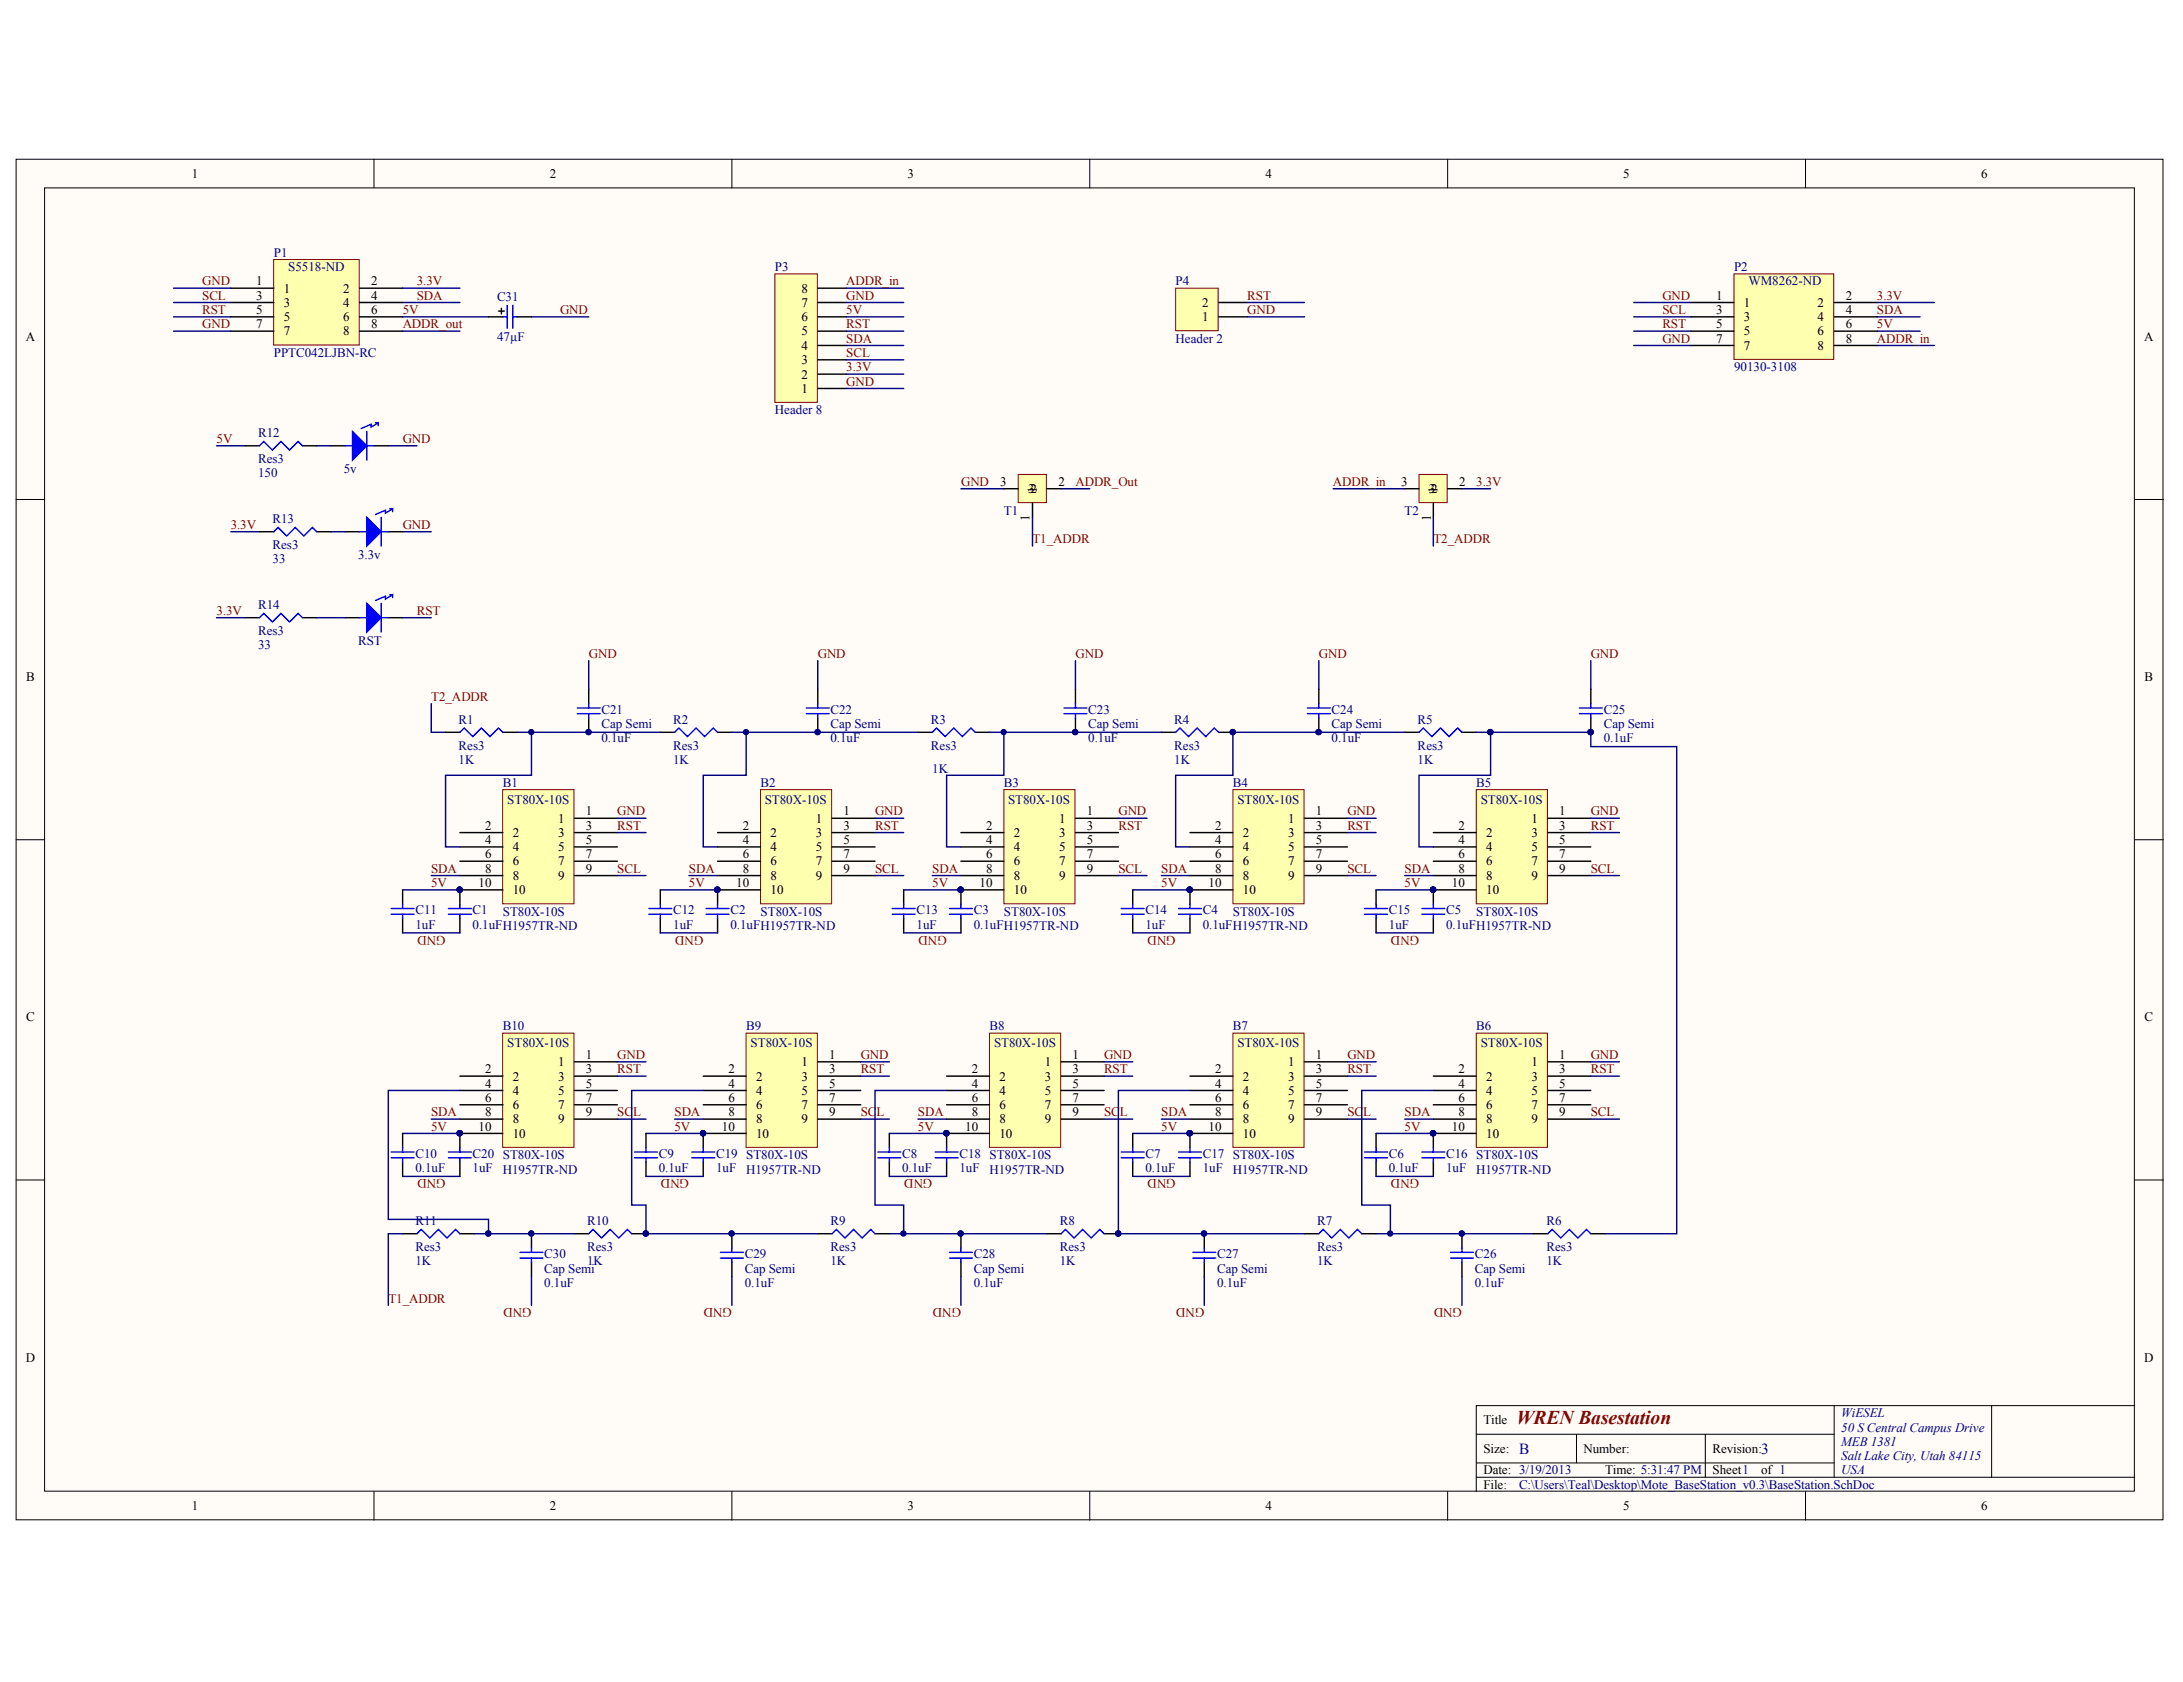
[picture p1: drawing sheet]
<svg xmlns="http://www.w3.org/2000/svg" width="269mm" height="207mm" viewBox="0 0 269 207" stroke-linecap="round" stroke-linejoin="round" font-family="sans-serif">
<defs><g id="words">
<text font-size="2.4" fill="#800000" x="186.7" y="175.4">WREN Basestation</text>
<g font-size="1.9" fill="#000080">
<text x="187.1" y="179">B</text>
<text x="216.9" y="179">3</text>
</g>
<g font-size="1.6">
<text x="23.6" y="21.9">1</text>
<text x="67.7" y="21.9">2</text>
<text x="111.8" y="21.9">3</text>
<text x="155.8" y="21.9">4</text>
<text x="199.9" y="21.9">5</text>
<text x="244" y="21.9">6</text>
<text x="31.5" y="35.1">1</text>
<text x="45.7" y="35.1">2</text>
<text x="3.2" y="42">A</text>
<text x="31.5" y="36.9">3</text>
<text x="31.5" y="38.7">5</text>
<text x="31.5" y="40.4">7</text>
<text x="34.9" y="36">1</text>
<text x="34.9" y="37.8">3</text>
<text x="34.9" y="39.5">5</text>
<text x="34.9" y="41.3">7</text>
<text x="42.2" y="36">2</text>
<text x="42.2" y="37.8">4</text>
<text x="42.2" y="39.5">6</text>
<text x="42.2" y="41.3">8</text>
<text x="45.7" y="36.9">4</text>
<text x="45.7" y="38.7">6</text>
<text x="45.7" y="40.4">8</text>
<text x="98.7" y="41.3">5</text>
<text x="98.7" y="39.5">6</text>
<text x="98.7" y="37.8">7</text>
<text x="98.7" y="36">8</text>
<text x="148" y="39.5">1</text>
<text x="148" y="37.8">2</text>
<text x="211.3" y="36.9">1</text>
<text x="211.3" y="38.7">3</text>
<text x="211.3" y="40.4">5</text>
<text x="214.8" y="37.8">1</text>
<text x="214.8" y="39.5">3</text>
<text x="214.8" y="41.3">5</text>
<text x="223.8" y="37.8">2</text>
<text x="223.8" y="39.5">4</text>
<text x="223.8" y="41.3">6</text>
<text x="227.3" y="36.9">2</text>
<text x="227.3" y="38.7">4</text>
<text x="227.3" y="40.4">6</text>
<text x="264.1" y="42">A</text>
<text x="98.7" y="46.6">2</text>
<text x="98.7" y="44.8">3</text>
<text x="98.7" y="43.1">4</text>
<text x="211.3" y="42.2">7</text>
<text x="214.8" y="43.1">7</text>
<text x="223.8" y="43.1">8</text>
<text x="227.3" y="42.2">8</text>
<text x="98.7" y="48.4">1</text>
<text x="123.2" y="59.8">3</text>
<text x="130.3" y="59.8">2</text>
<text x="172.5" y="59.8">3</text>
<text x="179.7" y="59.8">2</text>
<text x="126.6" y="60.7">32</text>
<text x="126.8" y="64.2" transform="rotate(-90 126.8 64.2)">1</text>
<text x="127.7" y="60.7" transform="rotate(-90 127.7 60.7)">1</text>
<text x="176" y="60.7">32</text>
<text x="176.2" y="64.2" transform="rotate(-90 176.2 64.2)">1</text>
<text x="177" y="60.7" transform="rotate(-90 177 60.7)">1</text>
<text x="3.2" y="83.9">B</text>
<text x="264.1" y="83.9">B</text>
<text x="68.7" y="101.3">1</text>
<text x="72.1" y="100.4">1</text>
<text x="100.5" y="101.3">1</text>
<text x="103.9" y="100.4">1</text>
<text x="130.4" y="101.3">1</text>
<text x="133.8" y="100.4">1</text>
<text x="158.6" y="101.3">1</text>
<text x="162" y="100.4">1</text>
<text x="188.6" y="101.3">1</text>
<text x="192" y="100.4">1</text>
<text x="59.7" y="102.2">2</text>
<text x="59.7" y="103.9">4</text>
<text x="59.7" y="105.7">6</text>
<text x="59.7" y="107.4">8</text>
<text x="63.1" y="103.1">2</text>
<text x="63.1" y="104.8">4</text>
<text x="63.1" y="106.6">6</text>
<text x="68.7" y="103.1">3</text>
<text x="68.7" y="104.8">5</text>
<text x="68.7" y="106.6">7</text>
<text x="72.1" y="102.2">3</text>
<text x="72.1" y="103.9">5</text>
<text x="72.1" y="105.7">7</text>
<text x="72.1" y="107.4">9</text>
<text x="91.5" y="102.2">2</text>
<text x="91.5" y="103.9">4</text>
<text x="91.5" y="105.7">6</text>
<text x="91.5" y="107.4">8</text>
<text x="94.9" y="103.1">2</text>
<text x="94.9" y="104.8">4</text>
<text x="94.9" y="106.6">6</text>
<text x="100.5" y="103.1">3</text>
<text x="100.5" y="104.8">5</text>
<text x="100.5" y="106.6">7</text>
<text x="103.9" y="102.2">3</text>
<text x="103.9" y="103.9">5</text>
<text x="103.9" y="105.7">7</text>
<text x="103.9" y="107.4">9</text>
<text x="121.4" y="102.2">2</text>
<text x="121.4" y="103.9">4</text>
<text x="121.4" y="105.7">6</text>
<text x="121.4" y="107.4">8</text>
<text x="124.9" y="103.1">2</text>
<text x="124.9" y="104.8">4</text>
<text x="124.9" y="106.6">6</text>
<text x="130.4" y="103.1">3</text>
<text x="130.4" y="104.8">5</text>
<text x="130.4" y="106.6">7</text>
<text x="133.8" y="102.2">3</text>
<text x="133.8" y="103.9">5</text>
<text x="133.8" y="105.7">7</text>
<text x="133.8" y="107.4">9</text>
<text x="149.6" y="102.2">2</text>
<text x="149.6" y="103.9">4</text>
<text x="149.6" y="105.7">6</text>
<text x="149.6" y="107.4">8</text>
<text x="153" y="103.1">2</text>
<text x="153" y="104.8">4</text>
<text x="153" y="106.6">6</text>
<text x="158.6" y="103.1">3</text>
<text x="158.6" y="104.8">5</text>
<text x="158.6" y="106.6">7</text>
<text x="162" y="102.2">3</text>
<text x="162" y="103.9">5</text>
<text x="162" y="105.7">7</text>
<text x="162" y="107.4">9</text>
<text x="179.6" y="102.2">2</text>
<text x="179.6" y="103.9">4</text>
<text x="179.6" y="105.7">6</text>
<text x="179.6" y="107.4">8</text>
<text x="183" y="103.1">2</text>
<text x="183" y="104.8">4</text>
<text x="183" y="106.6">6</text>
<text x="188.6" y="103.1">3</text>
<text x="188.6" y="104.8">5</text>
<text x="188.6" y="106.6">7</text>
<text x="192" y="102.2">3</text>
<text x="192" y="103.9">5</text>
<text x="192" y="105.7">7</text>
<text x="192" y="107.4">9</text>
<text x="58.9" y="109.2">10</text>
<text x="63.1" y="108.3">8</text>
<text x="63.1" y="110.1">10</text>
<text x="68.7" y="108.3">9</text>
<text x="90.7" y="109.2">10</text>
<text x="94.9" y="108.3">8</text>
<text x="94.9" y="110.1">10</text>
<text x="100.5" y="108.3">9</text>
<text x="120.6" y="109.2">10</text>
<text x="124.9" y="108.3">8</text>
<text x="124.9" y="110.1">10</text>
<text x="130.4" y="108.3">9</text>
<text x="148.8" y="109.2">10</text>
<text x="153" y="108.3">8</text>
<text x="153" y="110.1">10</text>
<text x="158.6" y="108.3">9</text>
<text x="178.8" y="109.2">10</text>
<text x="183" y="108.3">8</text>
<text x="183" y="110.1">10</text>
<text x="188.6" y="108.3">9</text>
<text x="3.2" y="125.7">C</text>
<text x="264.1" y="125.7">C</text>
<text x="68.7" y="131.3">1</text>
<text x="72.1" y="130.4">1</text>
<text x="98.7" y="131.3">1</text>
<text x="102.1" y="130.4">1</text>
<text x="128.6" y="131.3">1</text>
<text x="132.1" y="130.4">1</text>
<text x="158.6" y="131.3">1</text>
<text x="162" y="130.4">1</text>
<text x="188.6" y="131.3">1</text>
<text x="192" y="130.4">1</text>
<text x="59.7" y="132.2">2</text>
<text x="59.7" y="133.9">4</text>
<text x="59.7" y="135.7">6</text>
<text x="59.7" y="137.4">8</text>
<text x="63.1" y="133">2</text>
<text x="63.1" y="134.8">4</text>
<text x="63.1" y="136.5">6</text>
<text x="68.7" y="133">3</text>
<text x="68.7" y="134.8">5</text>
<text x="68.7" y="136.5">7</text>
<text x="72.1" y="132.2">3</text>
<text x="72.1" y="133.9">5</text>
<text x="72.1" y="135.7">7</text>
<text x="72.1" y="137.4">9</text>
<text x="89.7" y="132.2">2</text>
<text x="89.7" y="133.9">4</text>
<text x="89.7" y="135.7">6</text>
<text x="89.7" y="137.4">8</text>
<text x="93.1" y="133">2</text>
<text x="93.1" y="134.8">4</text>
<text x="93.1" y="136.5">6</text>
<text x="98.7" y="133">3</text>
<text x="98.7" y="134.8">5</text>
<text x="98.7" y="136.5">7</text>
<text x="102.1" y="132.2">3</text>
<text x="102.1" y="133.9">5</text>
<text x="102.1" y="135.7">7</text>
<text x="102.1" y="137.4">9</text>
<text x="119.7" y="132.2">2</text>
<text x="119.7" y="133.9">4</text>
<text x="119.7" y="135.7">6</text>
<text x="119.7" y="137.4">8</text>
<text x="123.1" y="133">2</text>
<text x="123.1" y="134.8">4</text>
<text x="123.1" y="136.5">6</text>
<text x="128.6" y="133">3</text>
<text x="128.6" y="134.8">5</text>
<text x="128.6" y="136.5">7</text>
<text x="132.1" y="132.2">3</text>
<text x="132.1" y="133.9">5</text>
<text x="132.1" y="135.7">7</text>
<text x="132.1" y="137.4">9</text>
<text x="149.6" y="132.2">2</text>
<text x="149.6" y="133.9">4</text>
<text x="149.6" y="135.7">6</text>
<text x="149.6" y="137.4">8</text>
<text x="153" y="133">2</text>
<text x="153" y="134.8">4</text>
<text x="153" y="136.5">6</text>
<text x="158.6" y="133">3</text>
<text x="158.6" y="134.8">5</text>
<text x="158.6" y="136.5">7</text>
<text x="162" y="132.2">3</text>
<text x="162" y="133.9">5</text>
<text x="162" y="135.7">7</text>
<text x="162" y="137.4">9</text>
<text x="179.6" y="132.2">2</text>
<text x="179.6" y="133.9">4</text>
<text x="179.6" y="135.7">6</text>
<text x="179.6" y="137.4">8</text>
<text x="183" y="133">2</text>
<text x="183" y="134.8">4</text>
<text x="183" y="136.5">6</text>
<text x="188.6" y="133">3</text>
<text x="188.6" y="134.8">5</text>
<text x="188.6" y="136.5">7</text>
<text x="192" y="132.2">3</text>
<text x="192" y="133.9">5</text>
<text x="192" y="135.7">7</text>
<text x="192" y="137.4">9</text>
<text x="58.9" y="139.2">10</text>
<text x="63.1" y="138.3">8</text>
<text x="63.1" y="140.1">10</text>
<text x="68.7" y="138.3">9</text>
<text x="88.9" y="139.2">10</text>
<text x="93.1" y="138.3">8</text>
<text x="93.1" y="140.1">10</text>
<text x="98.7" y="138.3">9</text>
<text x="118.9" y="139.2">10</text>
<text x="123.1" y="138.3">8</text>
<text x="123.1" y="140.1">10</text>
<text x="128.6" y="138.3">9</text>
<text x="148.8" y="139.2">10</text>
<text x="153" y="138.3">8</text>
<text x="153" y="140.1">10</text>
<text x="158.6" y="138.3">9</text>
<text x="178.8" y="139.2">10</text>
<text x="183" y="138.3">8</text>
<text x="183" y="140.1">10</text>
<text x="188.6" y="138.3">9</text>
<text x="3.2" y="167.6">D</text>
<text x="264.1" y="167.6">D</text>
<text x="182.7" y="175.4">Title</text>
<text x="182.7" y="178.9">Size:</text>
<text x="195" y="178.9">Number:</text>
<text x="210.9" y="178.9">Revision:</text>
<text x="23.6" y="185.9">1</text>
<text x="67.7" y="185.9">2</text>
<text x="111.8" y="185.9">3</text>
<text x="155.8" y="185.9">4</text>
<text x="182.7" y="181.5">Date: 3/19/2013</text>
<text x="182.7" y="183.3">File:</text>
<text x="197.7" y="181.5">Time: 5:31:47 PM</text>
<text x="199.9" y="185.9">5</text>
<text x="210.9" y="181.5">Sheet1</text>
<text x="216.9" y="181.5">of 1</text>
<text x="244" y="185.9">6</text>
</g>
<g font-size="1.6" fill="#800000">
<text x="24.9" y="35.1">GND</text>
<text x="51.3" y="35.1">3.3V</text>
<text x="104.2" y="35.1">ADDR_in</text>
<text x="24.9" y="36.9">SCL</text>
<text x="24.9" y="38.7">RST</text>
<text x="24.9" y="40.4">GND</text>
<text x="49.6" y="38.7">5V</text>
<text x="49.6" y="40.4">ADDR_out</text>
<text x="51.3" y="36.9">SDA</text>
<text x="69" y="38.7">GND</text>
<text x="104.2" y="40.4">RST</text>
<text x="104.2" y="38.7">5V</text>
<text x="104.2" y="36.9">GND</text>
<text x="153.6" y="36.9">RST</text>
<text x="153.6" y="38.7">GND</text>
<text x="204.7" y="36.9">GND</text>
<text x="204.7" y="38.7">SCL</text>
<text x="204.7" y="40.4">RST</text>
<text x="231.1" y="36.9">3.3V</text>
<text x="231.1" y="38.7">SDA</text>
<text x="231.1" y="40.4">5V</text>
<text x="104.2" y="47.5">GND</text>
<text x="104.2" y="45.7">3.3V</text>
<text x="104.2" y="44">SCL</text>
<text x="104.2" y="42.2">SDA</text>
<text x="204.7" y="42.2">GND</text>
<text x="231.1" y="42.2">ADDR_in</text>
<text x="26.7" y="54.5">5V</text>
<text x="49.6" y="54.5">GND</text>
<text x="118.4" y="59.8">GND</text>
<text x="132.4" y="59.8">ADDR_Out</text>
<text x="164.1" y="59.8">ADDR_in</text>
<text x="181.8" y="59.8">3.3V</text>
<text x="28.4" y="65.1">3.3V</text>
<text x="49.6" y="65.1">GND</text>
<text x="127.1" y="66.9">T1_ADDR</text>
<text x="176.5" y="66.9">T2_ADDR</text>
<text x="26.7" y="75.7">3.3V</text>
<text x="51.3" y="75.7">RST</text>
<text x="72.5" y="81">GND</text>
<text x="100.7" y="81">GND</text>
<text x="132.4" y="81">GND</text>
<text x="162.4" y="81">GND</text>
<text x="195.9" y="81">GND</text>
<text x="53.1" y="86.3">T2_ADDR</text>
<text x="76" y="100.4">GND</text>
<text x="107.8" y="100.4">GND</text>
<text x="137.7" y="100.4">GND</text>
<text x="165.9" y="100.4">GND</text>
<text x="195.9" y="100.4">GND</text>
<text x="53.1" y="107.4">SDA</text>
<text x="76" y="102.2">RST</text>
<text x="76" y="107.4">SCL</text>
<text x="84.8" y="107.4">SDA</text>
<text x="107.8" y="102.2">RST</text>
<text x="107.8" y="107.4">SCL</text>
<text x="114.8" y="107.4">SDA</text>
<text x="137.7" y="102.2">RST</text>
<text x="137.7" y="107.4">SCL</text>
<text x="143" y="107.4">SDA</text>
<text x="165.9" y="102.2">RST</text>
<text x="165.9" y="107.4">SCL</text>
<text x="173" y="107.4">SDA</text>
<text x="195.9" y="102.2">RST</text>
<text x="195.9" y="107.4">SCL</text>
<text x="53.1" y="109.2">5V</text>
<text x="84.8" y="109.2">5V</text>
<text x="114.8" y="109.2">5V</text>
<text x="143" y="109.2">5V</text>
<text x="173" y="109.2">5V</text>
<text x="54.9" y="115.2" transform="rotate(-180 54.9 115.2)">GND</text>
<text x="86.6" y="115.2" transform="rotate(-180 86.6 115.2)">GND</text>
<text x="116.6" y="115.2" transform="rotate(-180 116.6 115.2)">GND</text>
<text x="144.8" y="115.2" transform="rotate(-180 144.8 115.2)">GND</text>
<text x="174.7" y="115.2" transform="rotate(-180 174.7 115.2)">GND</text>
<text x="76" y="130.4">GND</text>
<text x="106" y="130.4">GND</text>
<text x="136" y="130.4">GND</text>
<text x="165.9" y="130.4">GND</text>
<text x="195.9" y="130.4">GND</text>
<text x="53.1" y="137.4">SDA</text>
<text x="76" y="132.2">RST</text>
<text x="76" y="137.4">SCL</text>
<text x="83.1" y="137.4">SDA</text>
<text x="106" y="132.2">RST</text>
<text x="106" y="137.4">SCL</text>
<text x="113" y="137.4">SDA</text>
<text x="136" y="132.2">RST</text>
<text x="136" y="137.4">SCL</text>
<text x="143" y="137.4">SDA</text>
<text x="165.9" y="132.2">RST</text>
<text x="165.9" y="137.4">SCL</text>
<text x="173" y="137.4">SDA</text>
<text x="195.9" y="132.2">RST</text>
<text x="195.9" y="137.4">SCL</text>
<text x="53.1" y="139.2">5V</text>
<text x="83.1" y="139.2">5V</text>
<text x="113" y="139.2">5V</text>
<text x="143" y="139.2">5V</text>
<text x="173" y="139.2">5V</text>
<text x="54.9" y="145.2" transform="rotate(-180 54.9 145.2)">GND</text>
<text x="84.8" y="145.2" transform="rotate(-180 84.8 145.2)">GND</text>
<text x="114.8" y="145.2" transform="rotate(-180 114.8 145.2)">GND</text>
<text x="144.8" y="145.2" transform="rotate(-180 144.8 145.2)">GND</text>
<text x="174.7" y="145.2" transform="rotate(-180 174.7 145.2)">GND</text>
<text x="47.8" y="160.4">T1_ADDR</text>
<text x="65.5" y="161.1" transform="rotate(-180 65.5 161.1)">GND</text>
<text x="90.1" y="161.1" transform="rotate(-180 90.1 161.1)">GND</text>
<text x="118.4" y="161.1" transform="rotate(-180 118.4 161.1)">GND</text>
<text x="148.3" y="161.1" transform="rotate(-180 148.3 161.1)">GND</text>
<text x="180" y="161.1" transform="rotate(-180 180 161.1)">GND</text>
</g>
<g font-size="1.6" fill="#000080">
<text x="33.7" y="31.6">P1</text>
<text x="35.5" y="33.4">S5518-ND</text>
<text x="95.4" y="33.4">P3</text>
<text x="144.8" y="35.1">P4</text>
<text x="213.5" y="33.4">P2</text>
<text x="215.3" y="35.1">WM8262-ND</text>
<text x="61.2" y="37.1">C31</text>
<text x="33.7" y="44">PPTC042LJBN-RC</text>
<text x="61.2" y="42">47µF</text>
<text x="144.8" y="42.2">Header 2</text>
<text x="213.5" y="45.7">90130-3108</text>
<text x="31.8" y="53.8">R12</text>
<text x="95.4" y="51">Header 8</text>
<text x="31.8" y="58.8">150</text>
<text x="31.8" y="57">Res3</text>
<text x="42.3" y="58.3">5v</text>
<text x="33.6" y="64.4">R13</text>
<text x="123.6" y="63.4">T1</text>
<text x="173" y="63.4">T2</text>
<text x="33.6" y="69.3">33</text>
<text x="33.6" y="67.6">Res3</text>
<text x="44.1" y="68.8">3.3v</text>
<text x="31.8" y="75">R14</text>
<text x="31.8" y="79.9">33</text>
<text x="31.8" y="78.2">Res3</text>
<text x="44.1" y="79.4">RST</text>
<text x="56.5" y="89.1">R1</text>
<text x="74.1" y="87.9">C21</text>
<text x="74.1" y="89.6">Cap Semi</text>
<text x="82.9" y="89.1">R2</text>
<text x="102.3" y="87.9">C22</text>
<text x="102.3" y="89.6">Cap Semi</text>
<text x="114.6" y="89.1">R3</text>
<text x="134" y="87.9">C23</text>
<text x="134" y="89.6">Cap Semi</text>
<text x="144.6" y="89.1">R4</text>
<text x="164" y="87.9">C24</text>
<text x="164" y="89.6">Cap Semi</text>
<text x="174.6" y="89.1">R5</text>
<text x="197.5" y="87.9">C25</text>
<text x="197.5" y="89.6">Cap Semi</text>
<text x="56.5" y="94">1K</text>
<text x="56.5" y="92.3">Res3</text>
<text x="74.1" y="91.4">0.1uF</text>
<text x="82.9" y="94">1K</text>
<text x="82.9" y="92.3">Res3</text>
<text x="102.3" y="91.4">0.1uF</text>
<text x="114.6" y="92.3">Res3</text>
<text x="114.8" y="95.1">1K</text>
<text x="134" y="91.4">0.1uF</text>
<text x="144.6" y="94">1K</text>
<text x="144.6" y="92.3">Res3</text>
<text x="164" y="91.4">0.1uF</text>
<text x="174.6" y="94">1K</text>
<text x="174.6" y="92.3">Res3</text>
<text x="197.5" y="91.4">0.1uF</text>
<text x="61.9" y="96.9">B1</text>
<text x="62.5" y="99">ST80X-10S</text>
<text x="93.7" y="96.9">B2</text>
<text x="94.2" y="99">ST80X-10S</text>
<text x="123.6" y="96.9">B3</text>
<text x="124.1" y="99">ST80X-10S</text>
<text x="151.8" y="96.9">B4</text>
<text x="152.4" y="99">ST80X-10S</text>
<text x="181.8" y="96.9">B5</text>
<text x="182.3" y="99">ST80X-10S</text>
<text x="51.2" y="112.6">C11</text>
<text x="58.2" y="112.6">C1</text>
<text x="61.9" y="112.8">ST80X-10S</text>
<text x="82.9" y="112.6">C12</text>
<text x="89.9" y="112.6">C2</text>
<text x="93.7" y="112.8">ST80X-10S</text>
<text x="112.9" y="112.6">C13</text>
<text x="119.9" y="112.6">C3</text>
<text x="123.6" y="112.8">ST80X-10S</text>
<text x="141.1" y="112.6">C14</text>
<text x="148.1" y="112.6">C4</text>
<text x="151.8" y="112.8">ST80X-10S</text>
<text x="171" y="112.6">C15</text>
<text x="178.1" y="112.6">C5</text>
<text x="181.8" y="112.8">ST80X-10S</text>
<text x="51.2" y="114.3">1uF</text>
<text x="58.2" y="114.3">0.1uFH1957TR-ND</text>
<text x="82.9" y="114.3">1uF</text>
<text x="89.9" y="114.3">0.1uFH1957TR-ND</text>
<text x="112.9" y="114.3">1uF</text>
<text x="119.9" y="114.3">0.1uFH1957TR-ND</text>
<text x="141.1" y="114.3">1uF</text>
<text x="148.1" y="114.3">0.1uFH1957TR-ND</text>
<text x="171" y="114.3">1uF</text>
<text x="178.1" y="114.3">0.1uFH1957TR-ND</text>
<text x="61.9" y="126.8">B10</text>
<text x="62.5" y="129">ST80X-10S</text>
<text x="91.9" y="126.8">B9</text>
<text x="92.4" y="129">ST80X-10S</text>
<text x="121.9" y="126.8">B8</text>
<text x="122.4" y="129">ST80X-10S</text>
<text x="151.8" y="126.8">B7</text>
<text x="152.4" y="129">ST80X-10S</text>
<text x="181.8" y="126.8">B6</text>
<text x="182.3" y="129">ST80X-10S</text>
<text x="51.2" y="142.5">C10</text>
<text x="58.2" y="142.5">C20 ST80X-10S</text>
<text x="81.1" y="142.5">C9</text>
<text x="88.2" y="142.5">C19 ST80X-10S</text>
<text x="111.1" y="142.5">C8</text>
<text x="118.1" y="142.5">C18 ST80X-10S</text>
<text x="141.1" y="142.5">C7</text>
<text x="148.1" y="142.5">C17 ST80X-10S</text>
<text x="171" y="142.5">C6</text>
<text x="178.1" y="142.5">C16 ST80X-10S</text>
<text x="51.2" y="144.3">0.1uF</text>
<text x="58.2" y="144.3">1uF</text>
<text x="61.9" y="144.5">H1957TR-ND</text>
<text x="81.1" y="144.3">0.1uF</text>
<text x="88.2" y="144.3">1uF</text>
<text x="91.9" y="144.5">H1957TR-ND</text>
<text x="111.1" y="144.3">0.1uF</text>
<text x="118.1" y="144.3">1uF</text>
<text x="121.9" y="144.5">H1957TR-ND</text>
<text x="141.1" y="144.3">0.1uF</text>
<text x="148.1" y="144.3">1uF</text>
<text x="151.8" y="144.5">H1957TR-ND</text>
<text x="171" y="144.3">0.1uF</text>
<text x="178.1" y="144.3">1uF</text>
<text x="181.8" y="144.5">H1957TR-ND</text>
<text x="51.2" y="155.8">1K</text>
<text x="51.2" y="150.8">R11</text>
<text x="51.2" y="154">Res3</text>
<text x="67" y="154.9">C30</text>
<text x="72.3" y="155.8">1K</text>
<text x="72.3" y="150.8">R10</text>
<text x="72.3" y="154">Res3</text>
<text x="91.7" y="154.9">C29</text>
<text x="102.3" y="155.8">1K</text>
<text x="102.3" y="150.8">R9</text>
<text x="102.3" y="154">Res3</text>
<text x="119.9" y="154.9">C28</text>
<text x="130.5" y="155.8">1K</text>
<text x="130.5" y="150.8">R8</text>
<text x="130.5" y="154">Res3</text>
<text x="149.9" y="154.9">C27</text>
<text x="162.2" y="155.8">1K</text>
<text x="162.2" y="150.8">R7</text>
<text x="162.2" y="154">Res3</text>
<text x="181.6" y="154.9">C26</text>
<text x="190.4" y="155.8">1K</text>
<text x="190.4" y="150.8">R6</text>
<text x="190.4" y="154">Res3</text>
<text x="67" y="158.4">0.1uF</text>
<text x="67" y="156.7">Cap Semi</text>
<text x="91.7" y="158.4">0.1uF</text>
<text x="91.7" y="156.7">Cap Semi</text>
<text x="119.9" y="158.4">0.1uF</text>
<text x="119.9" y="156.7">Cap Semi</text>
<text x="149.9" y="158.4">0.1uF</text>
<text x="149.9" y="156.7">Cap Semi</text>
<text x="181.6" y="158.4">0.1uF</text>
<text x="181.6" y="156.7">Cap Semi</text>
<text x="226.7" y="174.5">WiESEL</text>
<text x="226.7" y="176.2">50 S Central Campus Drive</text>
<text x="226.7" y="178">MEB 1381</text>
<text x="226.7" y="179.8">Salt Lake City, Utah 84115</text>
<text x="187.1" y="183.3">C:\Users\Teal\Desktop\Mote_BaseStation_v0.3\BaseStation.SchDoc</text>
<text x="226.7" y="181.5">USA</text>
</g>
</g></defs>
<g fill="#fffcf8" stroke="#000" stroke-width=".12">
<path d="M2 19.6h264.4v167.5h-264.4z"/>
<path d="M5.5 23.1h257.3v160.5h-257.3z"/>
</g>
<g fill="none" stroke="#000" stroke-width=".12">
<path d="M46.1 19.6v3.5M90.1 19.6v3.5M134.2 19.6v3.5M178.3 19.6v3.5M222.3 19.6v3.5M2 61.5h3.5M262.9 61.5h3.5M2 103.4h3.5M262.9 103.4h3.5M2 145.3h3.5M262.9 145.3h3.5M181.8 176.6h44.1"/>
<path d="M194.1 176.6v3.5M210 176.6v5.3M225.9 173.1v8.8M245.3 173.1h-63.5v10.5M262.9 173.1h-17.6v8.8M46.1 183.6v3.6M90.1 183.6v3.6M134.2 183.6v3.6M178.3 183.6v3.6M181.8 181.9h81.1M181.8 180.1h44.1M222.3 183.6v3.6"/>
</g>
<path d="M61.9 97.2h8.8v14.1h-8.8z" fill="#ffffb0" stroke="#800000" stroke-width=".12"/>
<path d="M56.6 102.5h5.3M56.6 104.3h5.3M56.6 106h5.3M56.6 107.8h5.3M56.6 109.6h5.3M70.7 100.7h5.3M70.7 102.5h5.3M70.7 104.3h5.3M70.7 106h5.3M70.7 107.8h5.3" fill="none" stroke="#000" stroke-width=".18"/>
<circle cx="56.6" cy="109.5" r=".33" fill="#000080" stroke="#000080" stroke-width=".12"/>
<path d="M201.2 39h7M201.2 40.8h7" fill="none" stroke="#000080" stroke-width=".18"/>
<path d="M174.7 58.4h3.5v3.5h-3.5z" fill="#ffffb0" stroke="#800000" stroke-width=".12"/>
<path d="M173 60.2h1.7M176.5 61.9v1.8M178.3 60.2h1.7" fill="none" stroke="#000" stroke-width=".18"/>
<path d="M49.6 109.6h7M53.1 107.8h3.5M76 107.8h3.5M76 100.7h3.5M76 102.5h3.5" fill="none" stroke="#000080" stroke-width=".18"/>
<circle cx="56.6" cy="109.5" r=".33" fill="#000080" stroke="#000080" stroke-width=".12"/>
<path d="M93.6 97.2h8.8v14.1h-8.8z" fill="#ffffb0" stroke="#800000" stroke-width=".12"/>
<path d="M88.4 102.5h5.2M88.4 104.3h5.2M88.4 106h5.2M88.4 107.8h5.2M88.4 109.6h5.2M102.5 100.7h5.3M102.5 102.5h5.3M102.5 104.3h5.3M102.5 106h5.3M102.5 107.8h5.3" fill="none" stroke="#000" stroke-width=".18"/>
<circle cx="88.3" cy="109.5" r=".33" fill="#000080" stroke="#000080" stroke-width=".12"/>
<path d="M81.3 109.6h7.1M84.8 107.8h3.6M107.8 107.8h3.5M107.8 100.7h3.5M107.8 102.5h3.5" fill="none" stroke="#000080" stroke-width=".18"/>
<path d="M123.6 97.2h8.8v14.1h-8.8z" fill="#ffffb0" stroke="#800000" stroke-width=".12"/>
<path d="M118.3 102.5h5.3M118.3 104.3h5.3M118.3 106h5.3M118.3 107.8h5.3M118.3 109.6h5.3M132.4 100.7h5.3M132.4 102.5h5.3M132.4 104.3h5.3M132.4 106h5.3M132.4 107.8h5.3" fill="none" stroke="#000" stroke-width=".18"/>
<circle cx="118.3" cy="109.5" r=".33" fill="#000080" stroke="#000080" stroke-width=".12"/>
<path d="M111.3 109.6h7M114.8 107.8h3.5M137.7 107.8h3.5M137.7 100.7h3.5" fill="none" stroke="#000080" stroke-width=".18"/>
<path d="M151.8 97.2h8.8v14.1h-8.8z" fill="#ffffb0" stroke="#800000" stroke-width=".12"/>
<path d="M146.5 102.5h5.3M146.5 104.3h5.3M146.5 106h5.3M146.5 107.8h5.3M146.5 109.6h5.3M160.6 100.7h5.3M160.6 102.5h5.3M160.6 104.3h5.3M160.6 106h5.3M160.6 107.8h5.3" fill="none" stroke="#000" stroke-width=".18"/>
<circle cx="146.5" cy="109.5" r=".33" fill="#000080" stroke="#000080" stroke-width=".12"/>
<path d="M139.5 109.6h7M143 107.8h3.5M165.9 107.8h3.6M165.9 100.7h3.6M165.9 102.5h3.6" fill="none" stroke="#000080" stroke-width=".18"/>
<path d="M181.8 97.2h8.8v14.1h-8.8z" fill="#ffffb0" stroke="#800000" stroke-width=".12"/>
<path d="M176.5 102.5h5.3M176.5 104.3h5.3M176.5 106h5.3M176.5 107.8h5.3M176.5 109.6h5.3M190.6 100.7h5.3M190.6 102.5h5.3M190.6 104.3h5.3M190.6 106h5.3M190.6 107.8h5.3" fill="none" stroke="#000" stroke-width=".18"/>
<circle cx="176.5" cy="109.5" r=".33" fill="#000080" stroke="#000080" stroke-width=".12"/>
<path d="M169.5 109.6h7M173 107.8h3.5M195.9 107.8h3.5M195.9 100.7h3.5M195.9 102.5h3.5" fill="none" stroke="#000080" stroke-width=".18"/>
<path d="M61.9 127.2h8.8v14.1h-8.8z" fill="#ffffb0" stroke="#800000" stroke-width=".12"/>
<path d="M56.6 132.5h5.3M56.6 134.3h5.3M56.6 136h5.3M56.6 137.8h5.3M56.6 139.5h5.3M70.7 130.7h5.3M70.7 132.5h5.3M70.7 134.3h5.3M70.7 136h5.3M70.7 137.8h5.3" fill="none" stroke="#000" stroke-width=".18"/>
<circle cx="56.6" cy="139.5" r=".33" fill="#000080" stroke="#000080" stroke-width=".12"/>
<path d="M49.6 139.5h7M53.1 137.8h3.5M76 130.7h3.5M76 132.5h3.5" fill="none" stroke="#000080" stroke-width=".18"/>
<path d="M91.9 127.2h8.7v14.1h-8.7z" fill="#ffffb0" stroke="#800000" stroke-width=".12"/>
<path d="M86.6 132.5h5.3M86.6 134.3h5.3M86.6 136h5.3M86.6 137.8h5.3M86.6 139.5h5.3M100.7 130.7h5.3M100.7 132.5h5.3M100.7 134.3h5.3M100.7 136h5.3M100.7 137.8h5.3" fill="none" stroke="#000" stroke-width=".18"/>
<circle cx="86.6" cy="139.5" r=".33" fill="#000080" stroke="#000080" stroke-width=".12"/>
<path d="M79.5 139.5h7.1M106 130.7h3.5M106 132.5h3.5M106 137.8h3.5" fill="none" stroke="#000080" stroke-width=".18"/>
<path d="M121.9 127.2h8.7v14.1h-8.7z" fill="#ffffb0" stroke="#800000" stroke-width=".12"/>
<path d="M116.6 132.5h5.3M116.6 134.3h5.3M116.6 136h5.3M116.6 137.8h5.3M116.6 139.5h5.3M130.7 130.7h5.3M130.7 132.5h5.3M130.7 134.3h5.3M130.7 136h5.3M130.7 137.8h5.3" fill="none" stroke="#000" stroke-width=".18"/>
<circle cx="116.5" cy="139.5" r=".33" fill="#000080" stroke="#000080" stroke-width=".12"/>
<path d="M109.5 139.5h7.1M113 137.8h3.6M136 137.8h3.5M136 130.7h3.5M136 132.5h3.5" fill="none" stroke="#000080" stroke-width=".18"/>
<path d="M151.8 127.2h8.8v14.1h-8.8z" fill="#ffffb0" stroke="#800000" stroke-width=".12"/>
<path d="M146.5 132.5h5.3M146.5 134.3h5.3M146.5 136h5.3M146.5 137.8h5.3M146.5 139.5h5.3M160.6 130.7h5.3M160.6 132.5h5.3M160.6 134.3h5.3M160.6 136h5.3M160.6 137.8h5.3" fill="none" stroke="#000" stroke-width=".18"/>
<circle cx="146.5" cy="139.5" r=".33" fill="#000080" stroke="#000080" stroke-width=".12"/>
<path d="M139.5 139.5h7M143 137.8h3.5M165.9 137.8h3.6M165.9 130.7h3.6M165.9 132.5h3.6" fill="none" stroke="#000080" stroke-width=".18"/>
<path d="M181.8 127.2h8.8v14.1h-8.8z" fill="#ffffb0" stroke="#800000" stroke-width=".12"/>
<path d="M176.5 132.5h5.3M176.5 134.3h5.3M176.5 136h5.3M176.5 137.8h5.3M176.5 139.5h5.3M190.6 130.7h5.3M190.6 132.5h5.3M190.6 134.3h5.3M190.6 136h5.3M190.6 137.8h5.3" fill="none" stroke="#000" stroke-width=".18"/>
<g fill="#000080" stroke="#000080" stroke-width=".12">
<circle cx="176.5" cy="139.5" r=".33"/>
<circle cx="60.1" cy="151.9" r=".33"/>
</g>
<g fill="none" stroke="#000080" stroke-width=".18">
<path d="M21.4 39h7M21.4 37.2h7M49.6 37.2h7M231.1 39h5.3M231.1 40.8h5.3M56.6 134.3h-8.8v15.8h12.4v1.8h-1.8M76 137.8h3.5M83.1 137.8h3.5M169.5 139.5h7M173 137.8h3.5M195.9 137.8h3.5M195.9 130.7h3.5"/>
<path d="M195.9 132.5h3.5M109.5 151.9h19.4M169.5 151.9h19.3"/>
</g>
<path d="M125.4 58.4h3.5v3.5h-3.5z" fill="#ffffb0" stroke="#800000" stroke-width=".12"/>
<path d="M123.6 60.2h1.8M127.1 61.9v1.8M128.9 60.2h1.8" fill="none" stroke="#000" stroke-width=".18"/>
<path d="M213.5 33.7h12.3v10.5h-12.3z" fill="#ffffb0" stroke="#800000" stroke-width=".12"/>
<path d="M208.2 37.2h5.3M208.2 39h5.3M225.9 37.2h5.2M225.9 39h5.2M208.2 40.8h5.3M208.2 42.5h5.3M225.9 40.8h5.2M225.9 42.5h5.2" fill="none" stroke="#000" stroke-width=".18"/>
<path d="M33.7 32h10.5v10.5h-10.5z" fill="#ffffb0" stroke="#800000" stroke-width=".12"/>
<g fill="none" stroke="#000" stroke-width=".18">
<path d="M28.4 35.5h5.3M28.4 37.2h5.3M28.4 39h5.3M44.3 35.5h5.3M44.3 37.2h5.3M44.3 39h5.3M28.4 40.8h5.3M44.3 40.8h5.3M54.9 90.2h1.7M61.9 90.2h1.8M81.3 90.2h1.8M88.4 90.2h1.7"/>
<path d="M113 90.2h1.8M120.1 90.2h1.8M143 90.2h1.8M150.1 90.2h1.7M173 90.2h1.7M180 90.2h1.8M49.6 109.6v1.7M49.6 113.1v1.8M56.6 109.6v1.7M56.6 113.1v1.8M81.3 109.6v1.7M81.3 113.1v1.8"/>
<path d="M88.4 109.6v1.7M88.4 113.1v1.8M111.3 109.6v1.7M111.3 113.1v1.8M118.3 109.6v1.7M118.3 113.1v1.8M139.5 109.6v1.7M139.5 113.1v1.8M146.5 109.6v1.7M146.5 113.1v1.8M169.5 109.6v1.7M169.5 113.1v1.8"/>
<path d="M176.5 109.6v1.7M176.5 113.1v1.8M49.6 139.5v1.8M56.6 139.5v1.8M79.5 139.5v1.8M86.6 139.5v1.8M109.5 139.5v1.8M116.6 139.5v1.8M139.5 139.5v1.8M146.5 139.5v1.8M169.5 139.5v1.8M176.5 139.5v1.8"/>
<path d="M49.6 143.1v1.7M49.6 151.9h1.7M56.6 143.1v1.7M56.6 151.9h1.8M70.7 151.9h1.8M77.8 151.9h1.7M79.5 143.1v1.7M86.6 143.1v1.7M100.7 151.9h1.8M107.8 151.9h1.7M109.5 143.1v1.7M116.6 143.1v1.7"/>
<path d="M128.9 151.9h1.8M136 151.9h1.7M139.5 143.1v1.7M146.5 143.1v1.7M160.6 151.9h1.8M167.7 151.9h1.8M169.5 143.1v1.7M176.5 143.1v1.7M188.8 151.9h1.8M195.9 151.9h1.8"/>
</g>
<g fill="none" stroke="#000080" stroke-width=".18">
<path d="M21.4 35.5h7M49.6 35.5h7M49.6 39h10.6M65.4 39h7.1M201.2 37.2h7M231.1 37.2h7.1M21.4 40.8h7M26.7 54.9h3.5M47.8 54.9h3.5M49.6 40.8h7M201.2 42.5h7M231.1 42.5h7.1"/>
<path d="M28.4 65.5h3.6M49.6 65.5h3.5M118.3 60.2h5.3M127.1 63.7v3.5M130.7 60.2h3.5M164.2 60.2h8.8M176.5 63.7v3.5M180 60.2h3.6M53.1 86.6v3.6h1.8M49.6 114.9h7M81.3 114.9h7.1M111.3 114.9h7"/>
<path d="M139.5 114.9h7M169.5 114.9h7M146.5 134.3h-8.8v17.6h22.9M49.6 144.8h7M79.5 144.8h7.1M109.5 144.8h7.1M139.5 144.8h7M169.5 144.8h7"/>
</g>
<g fill="#000080" stroke="#000080" stroke-width=".12">
<circle cx="56.6" cy="109.5" r=".33"/>
<circle cx="88.3" cy="109.5" r=".33"/>
<circle cx="118.3" cy="109.5" r=".33"/>
<circle cx="146.5" cy="109.5" r=".33"/>
<circle cx="176.5" cy="109.5" r=".33"/>
<circle cx="176.5" cy="139.5" r=".33"/>
<circle cx="146.5" cy="139.5" r=".33"/>
<circle cx="116.5" cy="139.5" r=".33"/>
<circle cx="86.6" cy="139.5" r=".33"/>
<circle cx="56.6" cy="139.5" r=".33"/>
<circle cx="151.8" cy="90.1" r=".33"/>
<circle cx="137.7" cy="151.9" r=".33"/>
<circle cx="79.5" cy="151.9" r=".33"/>
</g>
<g fill="none" stroke="#00f" stroke-width=".18">
<path d="M56.6 90.2l.6-.6 1 1.1 1.1-1.1 1 1.1 1.1-1.1 .5 .6M83.1 90.2l.5-.6 1.1 1.1 1-1.1 1.1 1.1 1-1.1 .6 .6M114.8 90.2l.5-.6 1.1 1.1 1-1.1 1.1 1.1 1.1-1.1 .5 .6M144.8 90.2l.5-.6 1.1 1.1 1-1.1 1.1 1.1 1-1.1 .6 .6M174.7 90.2l.6-.6 1 1.1 1.1-1.1 1 1.1 1.1-1.1 .5 .6M48.2 111.9h2.8M48.2 112.6h2.8M49.6 111.3v.6M49.6 112.6v.5M55.2 111.9h2.8M55.2 112.6h2.8M56.6 111.3v.6"/>
<path d="M56.6 112.6v.5M79.9 111.9h2.8M79.9 112.6h2.8M81.3 111.3v.6M81.3 112.6v.5M87 111.9h2.8M87 112.6h2.8M88.4 111.3v.6M88.4 112.6v.5M109.9 111.9h2.8M109.9 112.6h2.8M111.3 111.3v.6"/>
<path d="M111.3 112.6v.5M116.9 111.9h2.8M116.9 112.6h2.8M118.3 111.3v.6M118.3 112.6v.5M138.1 111.9h2.8M138.1 112.6h2.8M139.5 111.3v.6M139.5 112.6v.5M145.1 111.9h2.8M145.1 112.6h2.8M146.5 111.3v.6"/>
<path d="M146.5 112.6v.5M168 111.9h2.9M168 112.6h2.9M169.5 111.3v.6M169.5 112.6v.5M175.1 111.9h2.8M175.1 112.6h2.8M176.5 111.3v.6M176.5 112.6v.5M48.2 141.8h2.8M48.2 142.5h2.8M49.6 141.3v.5"/>
<path d="M49.6 142.5v.6M51.3 151.9l.6-.5 1 1 1.1-1 1 1 1.1-1 .5 .5M55.2 141.8h2.8M55.2 142.5h2.8M56.6 141.3v.5M56.6 142.5v.6M72.5 151.9l.5-.5 1.1 1 1-1 1.1 1 1.1-1 .5 .5M78.1 141.8h2.9M78.1 142.5h2.9M79.5 141.3v.5M79.5 142.5v.6M85.2 141.8h2.8"/>
<path d="M85.2 142.5h2.8M86.6 141.3v.5M86.6 142.5v.6M102.5 151.9l.5-.5 1.1 1 1-1 1.1 1 1-1 .6 .5M108.1 141.8h2.8M108.1 142.5h2.8M109.5 141.3v.5M109.5 142.5v.6M115.2 141.8h2.8M115.2 142.5h2.8M116.6 141.3v.5M116.6 142.5v.6"/>
<path d="M130.7 151.9l.5-.5 1.1 1 1-1 1.1 1 1-1 .6 .5M138.1 141.8h2.8M138.1 142.5h2.8M139.5 141.3v.5M139.5 142.5v.6M145.1 141.8h2.8M145.1 142.5h2.8M146.5 141.3v.5M146.5 142.5v.6M162.4 151.9l.5-.5 1.1 1 1-1 1.1 1 1.1-1 .5 .5M168 141.8h2.9M168 142.5h2.9"/>
<path d="M169.5 141.3v.5M169.5 142.5v.6M175.1 141.8h2.8M175.1 142.5h2.8M176.5 141.3v.5M176.5 142.5v.6M190.6 151.9l.5-.5 1.1 1 1-1 1.1 1 1.1-1 .5 .5"/>
</g>
<path d="M95.4 33.7h5.2v15.8h-5.2z" fill="#ffffb0" stroke="#800000" stroke-width=".12"/>
<path d="M100.7 39h3.5M100.7 37.2h3.5M100.7 35.5h3.5M100.7 47.8h3.5M100.7 46.1h3.5M100.7 44.3h3.5M100.7 42.5h3.5M100.7 40.8h3.5" fill="none" stroke="#000" stroke-width=".18"/>
<path d="M104.2 35.5h7.1M104.2 37.2h7.1M104.2 39h7.1M104.2 40.8h7.1M104.2 42.5h7.1M104.2 44.3h7.1M104.2 46.1h7.1M104.2 47.8h7.1" fill="none" stroke="#000080" stroke-width=".18"/>
<path d="M144.8 35.5h5.2v5.2h-5.2z" fill="#ffffb0" stroke="#800000" stroke-width=".12"/>
<g fill="none" stroke="#000" stroke-width=".18">
<path d="M60.2 39h1.7M61.4 38.3h.7M61.7 37.9v.8M63.7 39h1.7M150.1 39h3.5M150.1 37.2h3.5M30.2 54.9h1.8M37.2 54.9h1.8M40.8 54.9h1.7M46.1 54.9h1.7M30.2 76h1.8M32 65.5h1.7"/>
<path d="M37.2 76h1.8M39 65.5h1.8M42.5 65.5h1.8M42.5 76h1.8M47.8 65.5h1.8M47.8 76h1.8M72.5 84.9v1.7M72.5 88.4v1.8M100.7 84.9v1.7M100.7 88.4v1.8M132.4 84.9v1.7M132.4 88.4v1.8"/>
<path d="M162.4 84.9v1.7M162.4 88.4v1.8M195.9 84.9v1.7M195.9 88.4v1.8M65.4 151.9v1.8M65.4 155.4v1.8M90.1 151.9v1.8M90.1 155.4v1.8M118.3 151.9v1.8M118.3 155.4v1.8M148.3 151.9v1.8M148.3 155.4v1.8"/>
<path d="M180 151.9v1.8M180 155.4v1.8"/>
</g>
<g fill="none" stroke="#000080" stroke-width=".18">
<path d="M153.6 37.2h7M153.6 39h7M39 54.9h1.8M26.7 76h3.5M39 76h3.5M40.8 65.5h1.7M49.6 76h3.5M63.7 90.2h17.6M65.4 90.2v5.2h-10.5v8.9h1.7M72.5 81.3v3.6M90.1 90.2h22.9M91.9 90.2v5.2h-5.3v8.9h1.8"/>
<path d="M100.7 81.3v3.6M121.9 90.2h21.1M123.6 90.2v5.2h-7v8.9h1.7M132.4 81.3v3.6M162.4 81.3v3.6M173 90.2h-21.2v5.2h-7v8.9h1.7M181.8 90.2h14.1v1.7h10.6v60h-8.8M183.6 90.2v5.2h-8.9v8.9h1.8M195.9 81.3v3.6M86.6 134.3h-8.8v14.1h1.7v3.5h21.2M116.6 134.3h-8.8v14.1h3.5v3.5M176.5 134.3h-8.8v14.1h3.5v3.5"/>
<path d="M49.6 151.9h-1.8v8.8M60.2 151.9h10.5M65.4 157.2v3.5M90.1 157.2v3.5M118.3 157.2v3.5M148.3 157.2v3.5M180 157.2v3.5"/>
</g>
<g fill="#000080" stroke="#000080" stroke-width=".12">
<circle cx="123.6" cy="90.1" r=".33"/>
<circle cx="60.1" cy="151.9" r=".33"/>
<circle cx="65.4" cy="90.1" r=".33"/>
<circle cx="72.5" cy="90.1" r=".33"/>
<circle cx="91.9" cy="90.1" r=".33"/>
<circle cx="100.7" cy="90.1" r=".33"/>
<circle cx="132.4" cy="90.1" r=".33"/>
<circle cx="151.8" cy="90.1" r=".33"/>
<circle cx="162.4" cy="90.1" r=".33"/>
<circle cx="195.9" cy="90.1" r=".33"/>
<circle cx="180" cy="151.9" r=".33"/>
<circle cx="148.3" cy="151.9" r=".33"/>
<circle cx="118.3" cy="151.9" r=".33"/>
<circle cx="90.1" cy="151.9" r=".33"/>
<circle cx="65.4" cy="151.9" r=".33"/>
<circle cx="171.2" cy="151.9" r=".33"/>
<circle cx="79.5" cy="151.9" r=".33"/>
<circle cx="111.2" cy="151.9" r=".33"/>
<circle cx="183.5" cy="90.1" r=".33"/>
</g>
<g fill="none" stroke="#00f" stroke-width=".18">
<path d="M61.9 39h.5M62.4 37.6v2.8M63.2 37.6v2.8M63.2 39h.5M32 54.9l.5-.5 1 1 1.1-1 1.1 1 1-1 .5 .5M42.5 54.9h3.6M45.2 53.1v3.5M46.2 52.1h.4M46.6 52.4v-.3l-.9 .5v-.4l-1.2 .6M32 76l.5-.5 1 1.1 1.1-1.1 1.1 1.1 1-1.1 .5 .5M33.7 65.5l.5-.6 1.1 1.1 1.1-1.1 1 1.1 1.1-1.1 .5 .6M44.3 65.5h3.5"/>
<path d="M44.3 76h3.5M46.9 63.7v3.5M46.9 74.3v3.5M48 62.6h.3M48 73.2h.3M48.3 63v-.4l-.8 .6v-.4l-1.3 .5M48.3 73.6v-.4l-.8 .6v-.4l-1.3 .5M71.1 87.2h2.8M71.1 87.9h2.8M72.5 86.6v.6M72.5 87.9v.5M99.3 87.2h2.8"/>
<path d="M99.3 87.9h2.8M100.7 86.6v.6M100.7 87.9v.5M131 87.2h2.8M131 87.9h2.8M132.4 86.6v.6M132.4 87.9v.5M161 87.2h2.8M161 87.9h2.8M162.4 86.6v.6M162.4 87.9v.5M194.5 87.2h2.8"/>
<path d="M194.5 87.9h2.8M195.9 86.6v.6M195.9 87.9v.5M64 154.2h2.9M64 154.9h2.9M65.4 153.7v.5M65.4 154.9v.5M88.7 154.2h2.8M88.7 154.9h2.8M90.1 153.7v.5M90.1 154.9v.5M116.9 154.2h2.8"/>
<path d="M116.9 154.9h2.8M118.3 153.7v.5M118.3 154.9v.5M146.9 154.2h2.8M146.9 154.9h2.8M148.3 153.7v.5M148.3 154.9v.5M178.6 154.2h2.8M178.6 154.9h2.8M180 153.7v.5M180 154.9v.5"/>
</g>
<g fill="#00f" stroke="#00f" stroke-width=".18">
<path d="M43.4 53.1l1.8 1.8-1.8 1.7z"/>
<path d="M45.2 63.7l1.7 1.8-1.7 1.7z"/>
<path d="M45.2 74.3l1.7 1.7-1.7 1.8z"/>
</g>
<use href="#words"/>
</svg>
